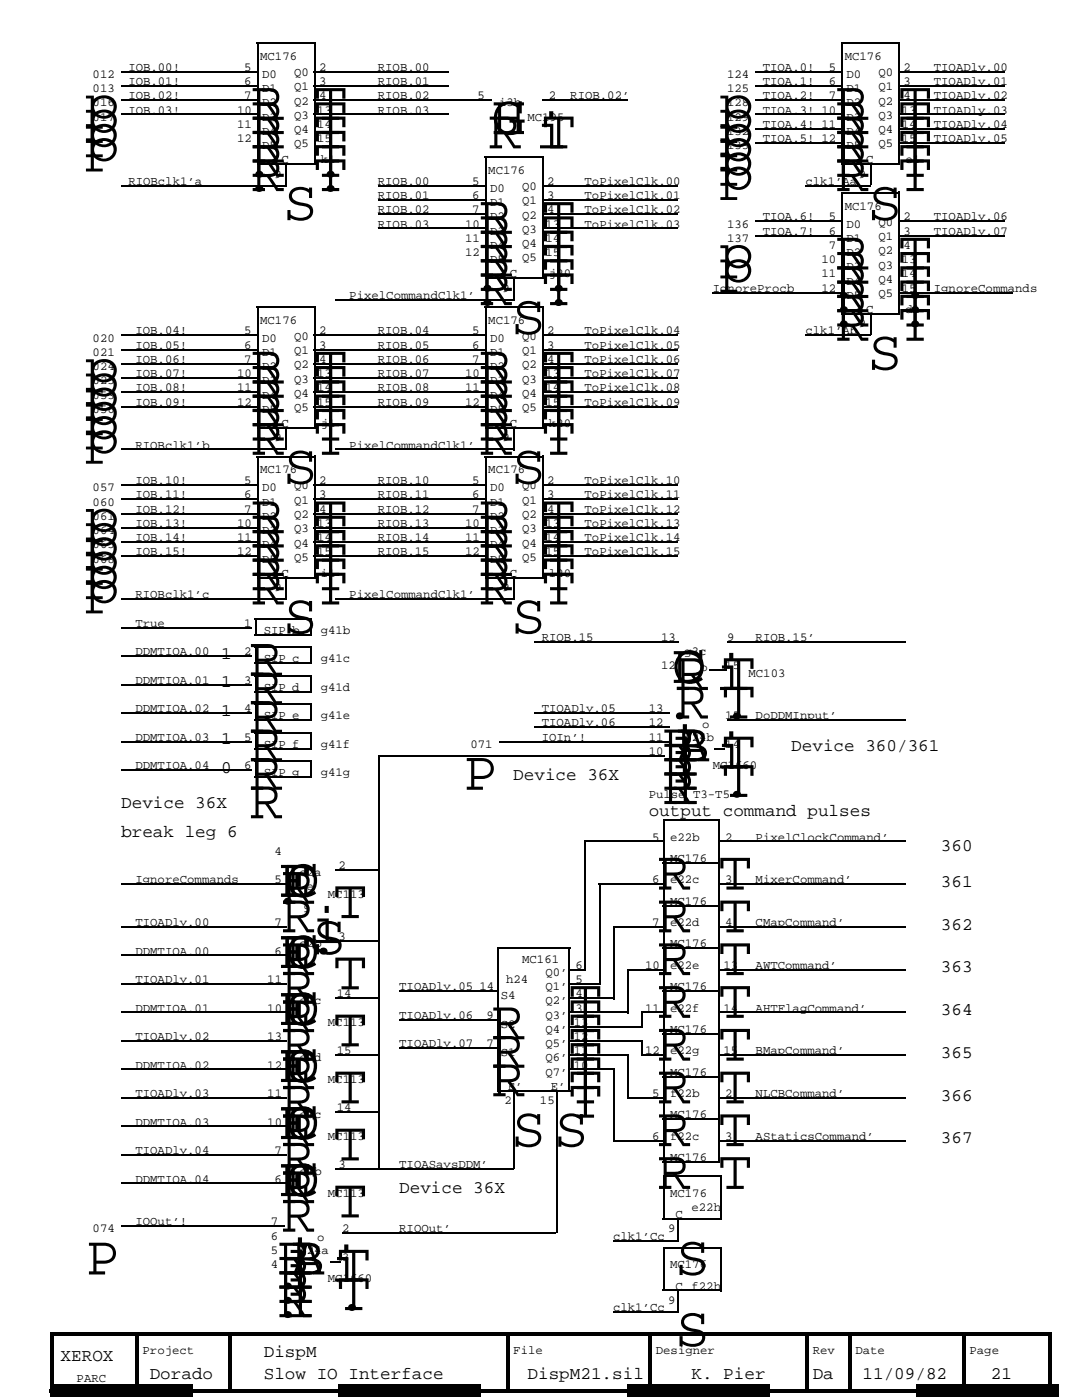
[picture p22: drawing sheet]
<svg xmlns="http://www.w3.org/2000/svg" width="216mm" height="279mm" viewBox="0 0 216 279" stroke-linecap="round" stroke-linejoin="round" font-family="sans-serif">
<defs><g id="words">
<g font-size="11.3">
<text x="17.1" y="23.9">p</text>
<text x="50.1" y="23.9">R</text>
<text x="62.6" y="23.9">T</text>
<text x="143.7" y="23.9">p</text>
<text x="166.8" y="23.9">R T</text>
<text x="17.1" y="26.8">p</text>
<text x="17.1" y="29.6">p</text>
<text x="50.1" y="29.6">R</text>
<text x="50.1" y="26.8">R</text>
<text x="62.6" y="29.6">T</text>
<text x="62.6" y="26.8">T</text>
<text x="97.4" y="29.6">R i</text>
<text x="98.1" y="26.8">H</text>
<text x="98.1" y="26.8">G</text>
<text x="108.1" y="29.6">T</text>
<text x="143.7" y="29.6">p</text>
<text x="143.7" y="26.8">p</text>
<text x="166.8" y="29.6">R T</text>
<text x="166.8" y="26.8">R T</text>
<text x="17.1" y="32.5">p</text>
<text x="48.4" y="35.3">.R</text>
<text x="50.1" y="32.4">R</text>
<text x="62.6" y="35.3">.</text>
<text x="62.6" y="35.3">T</text>
<text x="62.6" y="32.4">T</text>
<text x="143.7" y="35.3">p</text>
<text x="143.7" y="32.5">p</text>
<text x="166.8" y="35.3">R</text>
<text x="166.8" y="32.4">R T</text>
<text x="179.2" y="35.3">T</text>
<text x="48.4" y="38.1">.R .</text>
<text x="62.6" y="38.1">T</text>
<text x="143.7" y="38.1">p</text>
<text x="166.8" y="38.1">R T</text>
<text x="56.5" y="43.8">S</text>
<text x="95.7" y="46.7">R T</text>
<text x="173.2" y="43.8">S</text>
<text x="95.7" y="52.4">R T</text>
<text x="95.7" y="49.5">R T</text>
<text x="143.7" y="53.8">p</text>
<text x="166.8" y="53.8">R T</text>
<text x="93.9" y="58.1">.R</text>
<text x="95.7" y="55.2">R T</text>
<text x="108.1" y="58.1">.</text>
<text x="108.1" y="58.1">T</text>
<text x="143.7" y="56.6">p</text>
<text x="165" y="59.5">. T</text>
<text x="166.8" y="59.5">R .</text>
<text x="166.8" y="56.6">R T</text>
<text x="93.9" y="60.9">.R .</text>
<text x="108.1" y="60.9">T</text>
<text x="165" y="62.3">. T</text>
<text x="165" y="65.2">.R</text>
<text x="166.8" y="62.3">R .</text>
<text x="179.2" y="65.2">.</text>
<text x="179.2" y="65.2">T</text>
<text x="102.1" y="66.6">S</text>
<text x="166.8" y="68">R T</text>
<text x="17.1" y="76.6">p</text>
<text x="50.1" y="76.6">R</text>
<text x="62.6" y="76.6">T</text>
<text x="95.7" y="76.5">R T</text>
<text x="173.2" y="73.7">S</text>
<text x="17.1" y="79.4">p</text>
<text x="17.1" y="82.2">p</text>
<text x="50.1" y="82.2">R</text>
<text x="50.1" y="79.4">R</text>
<text x="62.6" y="82.2">T</text>
<text x="62.6" y="79.4">T</text>
<text x="95.7" y="82.2">R T</text>
<text x="95.7" y="79.4">R T</text>
<text x="17.1" y="87.9">p</text>
<text x="17.1" y="85.1">p</text>
<text x="50.1" y="87.9">R</text>
<text x="50.1" y="85.1">R</text>
<text x="62.6" y="87.9">T</text>
<text x="62.6" y="85.1">T</text>
<text x="95.7" y="87.9">R</text>
<text x="95.7" y="85.1">R T</text>
<text x="108.1" y="87.9">T</text>
<text x="17.1" y="90.8">p</text>
<text x="50.1" y="90.8">R T</text>
<text x="95.7" y="90.8">R T</text>
<text x="56.5" y="96.5">S</text>
<text x="102.1" y="96.5">S</text>
<text x="17.1" y="106.4">p</text>
<text x="50.1" y="106.4">R</text>
<text x="62.6" y="106.4">T</text>
<text x="95.7" y="106.4">R T</text>
<text x="17.1" y="109.3">p</text>
<text x="17.1" y="112.1">p</text>
<text x="50.1" y="112.1">R</text>
<text x="50.1" y="109.3">R</text>
<text x="62.6" y="112.1">T</text>
<text x="62.6" y="109.3">T</text>
<text x="95.7" y="112.1">R T</text>
<text x="95.7" y="109.3">R T</text>
<text x="17.1" y="114.9">p</text>
<text x="17.1" y="117.8">p</text>
<text x="50.1" y="117.8">R</text>
<text x="50.1" y="114.9">R</text>
<text x="62.6" y="117.8">T</text>
<text x="62.6" y="115">T</text>
<text x="95.7" y="117.8">R</text>
<text x="95.7" y="115">R T</text>
<text x="108.1" y="117.8">T</text>
<text x="17.1" y="120.6">p</text>
<text x="50.1" y="120.6">R T</text>
<text x="95.7" y="120.6">R T</text>
<text x="56.5" y="126.3">S</text>
<text x="102.1" y="126.3">S</text>
<text x="49.8" y="134.9">R</text>
<text x="134.1" y="136.3">C T</text>
<text x="134.1" y="136.3">D</text>
<text x="134.8" y="137.7">Ri</text>
<text x="49.8" y="140.6">R</text>
<text x="132.3" y="143.4">.R .</text>
<text x="144" y="143.4">T</text>
<text x="49.8" y="146.3">R</text>
<text x="49.8" y="151.9">R</text>
<text x="132.3" y="151.9">RAi</text>
<text x="132.3" y="154.8">R</text>
<text x="133.3" y="154.8">i</text>
<text x="133.3" y="151.9">i</text>
<text x="134.8" y="151.9">B T</text>
<text x="49.8" y="157.6">R</text>
<text x="92.5" y="157.6">P</text>
<text x="132.3" y="157.6">R</text>
<text x="132.3" y="160.5">R</text>
<text x="133.3" y="160.5">i .</text>
<text x="133.3" y="157.6">i T</text>
<text x="49.8" y="163.3">R</text>
<text x="55.5" y="179">E</text>
<text x="55.5" y="179">F</text>
<text x="56.9" y="179">C</text>
<text x="56.9" y="179">D</text>
<text x="131.2" y="177.5">R T</text>
<text x="54" y="180.4">.R</text>
<text x="66.5" y="183.2">T</text>
<text x="56.2" y="186.1">Ri</text>
<text x="61.2" y="190.3">.</text>
<text x="62.2" y="190.3">S</text>
<text x="131.2" y="186.1">R T</text>
<text x="55.5" y="193.2">E</text>
<text x="55.5" y="193.2">F</text>
<text x="56.2" y="194.6">R</text>
<text x="56.9" y="193.2">C</text>
<text x="56.9" y="193.2">D</text>
<text x="66.5" y="197.5">T</text>
<text x="131.2" y="194.6">R T</text>
<text x="56.2" y="200.3">R</text>
<text x="113.4" y="203.1">T</text>
<text x="131.2" y="203.1">R T</text>
<text x="55.5" y="204.6">E</text>
<text x="55.5" y="204.6">F</text>
<text x="56.2" y="206">R</text>
<text x="56.9" y="204.6">C</text>
<text x="56.9" y="204.6">D</text>
<text x="66.5" y="208.8">T</text>
<text x="98.1" y="207.4">R</text>
<text x="113.4" y="206">T</text>
<text x="113.4" y="208.8">T</text>
<text x="55.5" y="215.9">E</text>
<text x="55.5" y="215.9">F</text>
<text x="56.2" y="211.7">R</text>
<text x="56.9" y="215.9">C</text>
<text x="56.9" y="215.9">D</text>
<text x="98.1" y="213.1">R</text>
<text x="113.4" y="211.7">T</text>
<text x="113.4" y="214.5">T</text>
<text x="131.2" y="211.7">R T</text>
<text x="56.2" y="217.4">R</text>
<text x="66.5" y="220.2">T</text>
<text x="98.1" y="218.8">R</text>
<text x="113.4" y="217.4">T</text>
<text x="113.4" y="220.2">T</text>
<text x="131.2" y="220.2">R T</text>
<text x="55.5" y="227.3">E</text>
<text x="55.5" y="227.3">F</text>
<text x="56.2" y="223.1">R</text>
<text x="56.9" y="227.3">C</text>
<text x="56.9" y="227.3">D</text>
<text x="113.4" y="223.1">T</text>
<text x="56.2" y="228.7">R</text>
<text x="66.5" y="231.6">T</text>
<text x="102.1" y="228.7">SS</text>
<text x="131.2" y="228.7">R T</text>
<text x="55.5" y="238.7">E</text>
<text x="55.5" y="238.7">F</text>
<text x="56.2" y="234.4">R</text>
<text x="56.9" y="238.7">C</text>
<text x="56.9" y="238.7">D</text>
<text x="131.2" y="237.3">R T</text>
<text x="56.2" y="240.1">R</text>
<text x="56.2" y="245.8">R</text>
<text x="66.5" y="243">T</text>
<text x="17.1" y="254.3">P</text>
<text x="54.1" y="257.2">.i</text>
<text x="55.5" y="257.2">R</text>
<text x="55.5" y="254.4">RAi</text>
<text x="56.5" y="254.4">i</text>
<text x="58" y="254.4">B T</text>
<text x="134.8" y="254.4">S</text>
<text x="54" y="262.9">.i T</text>
<text x="54.1" y="260">.i .</text>
<text x="55.5" y="262.9">R</text>
<text x="55.5" y="260">R</text>
<text x="134.8" y="268.6">S</text>
</g>
<g font-size="3.5">
<text x="44.1" y="131.5">1</text>
<text x="44.1" y="137.2">1</text>
<text x="44.1" y="142.8">1</text>
<text x="44.1" y="148.5">1</text>
<text x="157.9" y="150">Device 360/361</text>
<text x="44.1" y="154.2">0</text>
<text x="102.4" y="155.7">Device 36X</text>
<text x="24.2" y="161.3">Device 36X</text>
<text x="24.2" y="167">break leg 6</text>
<text x="129.4" y="162.8">output command pulses</text>
<text x="187.8" y="169.9">360</text>
<text x="187.8" y="177">361</text>
<text x="187.8" y="185.5">362</text>
<text x="187.8" y="194.1">363</text>
<text x="187.8" y="202.6">364</text>
<text x="187.8" y="211.1">365</text>
<text x="187.8" y="219.7">366</text>
<text x="187.8" y="228.2">367</text>
<text x="79.7" y="238.1">Device 36X</text>
<text x="12.1" y="271.6">XEROX</text>
<text x="29.9" y="275.1">Dorado</text>
<text x="52.6" y="270.9">DispM</text>
<text x="52.6" y="275.1">Slow IO Interface</text>
<text x="105.3" y="275.1">DispM21.sil</text>
<text x="138" y="275.1">K. Pier</text>
<text x="162.2" y="275.1">Da</text>
<text x="172.1" y="275.1">11/09/82</text>
<text x="197.7" y="275.1">21</text>
</g>
<g font-size="2.5">
<text x="51.9" y="12">MC176</text>
<text x="168.6" y="12">MC176</text>
<text x="18.5" y="15.5">012</text>
<text x="25.6" y="14.1">IOB.00!</text>
<text x="25.6" y="17">IOB.01!</text>
<text x="48.7" y="17">6</text>
<text x="48.7" y="14.1">5</text>
<text x="52.3" y="15.5">D0</text>
<text x="58.7" y="15.2">Q0</text>
<text x="63.7" y="17">3</text>
<text x="63.7" y="14.1">2</text>
<text x="75.4" y="14.1">RIOB.00</text>
<text x="75.4" y="17">RIOB.01</text>
<text x="145.1" y="15.5">124</text>
<text x="152.2" y="14.1">TIOA.0!</text>
<text x="152.2" y="17">TIOA.1!</text>
<text x="165.4" y="17">6</text>
<text x="165.4" y="14.1">5</text>
<text x="168.9" y="15.5">D0</text>
<text x="175.3" y="15.2">Q0</text>
<text x="180.3" y="17">3</text>
<text x="180.3" y="14.1">2</text>
<text x="186.3" y="17">TIOADly.01</text>
<text x="186.3" y="14.1">TIOADly.00</text>
<text x="18.5" y="18.4">013</text>
<text x="18.5" y="21.2">016</text>
<text x="25.6" y="19.8">IOB.02!</text>
<text x="25.6" y="22.7">IOB.03!</text>
<text x="47.3" y="22.7">10</text>
<text x="48.7" y="19.8">7</text>
<text x="52.3" y="21.2">D2</text>
<text x="52.3" y="18.4">D1</text>
<text x="58.7" y="23.7">Q3</text>
<text x="58.7" y="20.9">Q2</text>
<text x="58.7" y="18">Q1</text>
<text x="63.3" y="22.7">13</text>
<text x="63.7" y="19.8">4</text>
<text x="75.4" y="19.8">RIOB.02</text>
<text x="75.4" y="22.7">RIOB.03</text>
<text x="95.3" y="19.8">5</text>
<text x="99.6" y="21.2">i3h</text>
<text x="109.5" y="19.8">2</text>
<text x="113.8" y="19.8">RIOB.02’</text>
<text x="145.1" y="18.4">125</text>
<text x="145.1" y="21.2">128</text>
<text x="152.2" y="19.8">TIOA.2!</text>
<text x="152.2" y="22.7">TIOA.3! 10</text>
<text x="165.4" y="19.8">7</text>
<text x="168.9" y="21.2">D2</text>
<text x="168.9" y="18.4">D1</text>
<text x="175.3" y="23.7">Q3</text>
<text x="175.3" y="20.9">Q2</text>
<text x="175.3" y="18">Q1</text>
<text x="179.9" y="22.7">13</text>
<text x="180.3" y="19.8">4</text>
<text x="186.3" y="19.8">TIOADly.02</text>
<text x="186.3" y="22.7">TIOADly.03</text>
<text x="18.5" y="24.1">017</text>
<text x="47.3" y="28.4">12</text>
<text x="47.3" y="25.5">11</text>
<text x="52.3" y="29.8">D5</text>
<text x="52.3" y="26.9">D4</text>
<text x="52.3" y="24.1">D3</text>
<text x="58.7" y="29.4">Q5</text>
<text x="58.7" y="26.6">Q4</text>
<text x="63.3" y="28.4">15</text>
<text x="63.3" y="25.5">14</text>
<text x="105.3" y="24.1">MC195</text>
<text x="145.1" y="24.1">129</text>
<text x="145.1" y="26.9">132</text>
<text x="145.1" y="29.8">133</text>
<text x="152.2" y="25.5">TIOA.4! 11</text>
<text x="152.2" y="28.3">TIOA.5! 12</text>
<text x="168.9" y="29.8">D5</text>
<text x="168.9" y="26.9">D4</text>
<text x="168.9" y="24.1">D3</text>
<text x="175.3" y="29.4">Q5</text>
<text x="175.3" y="26.6">Q4</text>
<text x="179.9" y="28.4">15</text>
<text x="179.9" y="25.5">14</text>
<text x="186.3" y="25.5">TIOADly.04</text>
<text x="186.3" y="28.3">TIOADly.05</text>
<text x="54.8" y="35.5">9</text>
<text x="56.2" y="32.6">C</text>
<text x="64" y="32.6">k1</text>
<text x="97.4" y="34.7">MC176</text>
<text x="171.4" y="35.5">9</text>
<text x="172.8" y="32.6">C</text>
<text x="180.6" y="32.6">e1</text>
<text x="25.6" y="36.9">RIOBclk1’a</text>
<text x="75.4" y="39.7">RIOB.01</text>
<text x="75.4" y="36.9">RIOB.00</text>
<text x="94.2" y="36.9">5</text>
<text x="94.2" y="39.7">6</text>
<text x="97.8" y="41.1">D1</text>
<text x="97.8" y="38.3">D0</text>
<text x="104.2" y="40.8">Q1</text>
<text x="104.2" y="37.9">Q0</text>
<text x="109.2" y="36.9">2</text>
<text x="109.2" y="39.7">3</text>
<text x="116.6" y="36.9">ToPixelClk.00</text>
<text x="116.6" y="39.7">ToPixelClk.01</text>
<text x="160.7" y="36.9">clk1’Aa</text>
<text x="168.6" y="41.9">MC176</text>
<text x="75.4" y="45.4">RIOB.03</text>
<text x="75.4" y="42.6">RIOB.02</text>
<text x="92.8" y="45.4">10</text>
<text x="94.2" y="42.6">7</text>
<text x="97.8" y="46.8">D3</text>
<text x="97.8" y="44">D2</text>
<text x="104.2" y="46.5">Q3</text>
<text x="104.2" y="43.6">Q2</text>
<text x="108.8" y="45.4">13</text>
<text x="109.2" y="42.6">4</text>
<text x="116.6" y="42.6">ToPixelClk.02</text>
<text x="116.6" y="45.4">ToPixelClk.03</text>
<text x="145.1" y="45.4">136</text>
<text x="152.2" y="44">TIOA.6!</text>
<text x="152.2" y="46.8">TIOA.7!</text>
<text x="165.4" y="46.8">6</text>
<text x="165.4" y="44">5</text>
<text x="168.9" y="45.4">D0</text>
<text x="175.3" y="47.9">Q1</text>
<text x="175.3" y="45.1">Q0</text>
<text x="180.3" y="46.8">3</text>
<text x="180.3" y="44">2</text>
<text x="186.3" y="44">TIOADly.06</text>
<text x="186.3" y="46.8">TIOADly.07</text>
<text x="92.8" y="48.3">11</text>
<text x="92.8" y="51.1">12</text>
<text x="97.8" y="52.5">D5</text>
<text x="97.8" y="49.7">D4</text>
<text x="104.2" y="52.2">Q5</text>
<text x="104.2" y="49.3">Q4</text>
<text x="108.8" y="51.1">15</text>
<text x="108.8" y="48.3">14</text>
<text x="145.1" y="48.3">137</text>
<text x="163.9" y="52.5">10</text>
<text x="165.4" y="49.7">7</text>
<text x="168.9" y="53.9">D3</text>
<text x="168.9" y="51.1">D2</text>
<text x="168.9" y="48.3">D1</text>
<text x="175.3" y="53.6">Q3</text>
<text x="175.3" y="50.7">Q2</text>
<text x="179.9" y="52.5">13</text>
<text x="180.3" y="49.7">4</text>
<text x="69.7" y="59.6">PixelCommandClk1’</text>
<text x="100.3" y="58.2">9</text>
<text x="101.7" y="55.4">C</text>
<text x="109.5" y="55.4">j20</text>
<text x="142.2" y="58.2">IgnoreProcb</text>
<text x="163.9" y="58.2">12</text>
<text x="163.9" y="55.4">11</text>
<text x="168.9" y="59.6">D5</text>
<text x="168.9" y="56.8">D4</text>
<text x="175.3" y="59.3">Q5</text>
<text x="175.3" y="56.4">Q4</text>
<text x="179.9" y="58.2">15</text>
<text x="179.9" y="55.4">14</text>
<text x="186.3" y="58.2">IgnoreCommands</text>
<text x="51.9" y="64.6">MC176</text>
<text x="97.4" y="64.6">MC176</text>
<text x="171.4" y="65.3">9</text>
<text x="172.8" y="62.5">C</text>
<text x="180.6" y="62.5">d1</text>
<text x="18.5" y="71">021</text>
<text x="18.5" y="68.2">020</text>
<text x="27" y="66.7">IOB.04!</text>
<text x="27" y="69.6">IOB.05!</text>
<text x="48.7" y="69.6">6</text>
<text x="48.7" y="66.8">5</text>
<text x="52.3" y="71">D1</text>
<text x="52.3" y="68.2">D0</text>
<text x="58.7" y="70.7">Q1</text>
<text x="58.7" y="67.8">Q0</text>
<text x="63.7" y="69.6">3</text>
<text x="63.7" y="66.8">2</text>
<text x="75.4" y="66.7">RIOB.04</text>
<text x="75.4" y="69.6">RIOB.05</text>
<text x="94.2" y="69.6">6</text>
<text x="94.2" y="66.8">5</text>
<text x="97.8" y="71">D1</text>
<text x="97.8" y="68.2">D0</text>
<text x="104.2" y="70.7">Q1</text>
<text x="104.2" y="67.8">Q0</text>
<text x="109.2" y="69.6">3</text>
<text x="109.2" y="66.8">2</text>
<text x="116.6" y="66.7">ToPixelClk.04</text>
<text x="116.6" y="69.6">ToPixelClk.05</text>
<text x="160.7" y="66.7">clk1’Ab</text>
<text x="18.5" y="73.9">024</text>
<text x="18.5" y="76.7">025</text>
<text x="27" y="72.4">IOB.06!</text>
<text x="27" y="75.3">IOB.07!</text>
<text x="47.3" y="75.3">10</text>
<text x="48.7" y="72.4">7</text>
<text x="52.3" y="76.7">D3</text>
<text x="52.3" y="73.9">D2</text>
<text x="58.7" y="76.4">Q3</text>
<text x="58.7" y="73.5">Q2</text>
<text x="63.3" y="75.3">13</text>
<text x="63.7" y="72.4">4</text>
<text x="75.4" y="72.4">RIOB.06</text>
<text x="75.4" y="75.3">RIOB.07</text>
<text x="92.8" y="75.3">10</text>
<text x="94.2" y="72.4">7</text>
<text x="97.8" y="76.7">D3</text>
<text x="97.8" y="73.9">D2</text>
<text x="104.2" y="76.3">Q3</text>
<text x="104.2" y="73.5">Q2</text>
<text x="108.8" y="75.3">13</text>
<text x="109.2" y="72.4">4</text>
<text x="116.6" y="72.4">ToPixelClk.06</text>
<text x="116.6" y="75.3">ToPixelClk.07</text>
<text x="18.5" y="79.5">053</text>
<text x="18.5" y="82.4">056</text>
<text x="27" y="78.1">IOB.08!</text>
<text x="27" y="81">IOB.09!</text>
<text x="47.3" y="81">12</text>
<text x="47.3" y="78.1">11</text>
<text x="52.3" y="82.4">D5</text>
<text x="52.3" y="79.6">D4</text>
<text x="58.7" y="82">Q5</text>
<text x="58.7" y="79.2">Q4</text>
<text x="63.3" y="81">15</text>
<text x="63.3" y="78.1">14</text>
<text x="75.4" y="78.1">RIOB.08</text>
<text x="75.4" y="81">RIOB.09</text>
<text x="92.8" y="81">12</text>
<text x="92.8" y="78.1">11</text>
<text x="97.8" y="82.4">D5</text>
<text x="97.8" y="79.5">D4</text>
<text x="104.2" y="82">Q5</text>
<text x="104.2" y="79.2">Q4</text>
<text x="108.8" y="81">15</text>
<text x="108.8" y="78.1">14</text>
<text x="116.6" y="78.1">ToPixelClk.08</text>
<text x="116.6" y="81">ToPixelClk.09</text>
<text x="27" y="89.5">RIOBclk1’b</text>
<text x="54.8" y="88.1">9</text>
<text x="56.2" y="85.2">C</text>
<text x="64" y="85.2">j1</text>
<text x="69.7" y="89.5">PixelCommandClk1’</text>
<text x="100.3" y="88.1">9</text>
<text x="101.7" y="85.2">C</text>
<text x="109.5" y="85.2">k20</text>
<text x="51.9" y="94.5">MC176</text>
<text x="97.4" y="94.5">MC176</text>
<text x="18.5" y="98">057</text>
<text x="18.5" y="100.9">060</text>
<text x="27" y="96.6">IOB.10!</text>
<text x="27" y="99.5">IOB.11!</text>
<text x="48.7" y="99.5">6</text>
<text x="48.7" y="96.6">5</text>
<text x="52.3" y="100.9">D1</text>
<text x="52.3" y="98">D0</text>
<text x="58.7" y="100.5">Q1</text>
<text x="58.7" y="97.7">Q0</text>
<text x="63.7" y="99.5">3</text>
<text x="63.7" y="96.6">2</text>
<text x="75.4" y="96.6">RIOB.10</text>
<text x="75.4" y="99.5">RIOB.11</text>
<text x="94.2" y="99.5">6</text>
<text x="94.2" y="96.6">5</text>
<text x="97.8" y="100.9">D1</text>
<text x="97.8" y="98">D0</text>
<text x="104.2" y="100.5">Q1</text>
<text x="104.2" y="97.7">Q0</text>
<text x="109.2" y="99.5">3</text>
<text x="109.2" y="96.6">2</text>
<text x="116.6" y="96.6">ToPixelClk.10</text>
<text x="116.6" y="99.5">ToPixelClk.11</text>
<text x="18.5" y="103.7">061</text>
<text x="18.5" y="106.6">064</text>
<text x="27" y="102.3">IOB.12!</text>
<text x="27" y="105.2">IOB.13!</text>
<text x="27" y="108">IOB.14!</text>
<text x="47.3" y="105.2">10</text>
<text x="48.7" y="102.3">7</text>
<text x="52.3" y="106.6">D3</text>
<text x="52.3" y="103.7">D2</text>
<text x="58.7" y="106.2">Q3</text>
<text x="58.7" y="103.4">Q2</text>
<text x="63.3" y="105.2">13</text>
<text x="63.7" y="102.3">4</text>
<text x="75.4" y="102.3">RIOB.12</text>
<text x="75.4" y="105.2">RIOB.13</text>
<text x="75.4" y="108">RIOB.14</text>
<text x="92.8" y="105.2">10</text>
<text x="94.2" y="102.3">7</text>
<text x="97.8" y="106.6">D3</text>
<text x="97.8" y="103.7">D2</text>
<text x="104.2" y="106.2">Q3</text>
<text x="104.2" y="103.4">Q2</text>
<text x="108.8" y="105.2">13</text>
<text x="109.2" y="102.3">4</text>
<text x="116.6" y="102.3">ToPixelClk.12</text>
<text x="116.6" y="105.2">ToPixelClk.13</text>
<text x="116.6" y="108">ToPixelClk.14</text>
<text x="18.5" y="109.4">065</text>
<text x="18.5" y="112.3">068</text>
<text x="27" y="110.8">IOB.15!</text>
<text x="47.3" y="110.9">12</text>
<text x="47.3" y="108">11</text>
<text x="52.3" y="112.3">D5</text>
<text x="52.3" y="109.4">D4</text>
<text x="58.7" y="111.9">Q5</text>
<text x="58.7" y="109.1">Q4</text>
<text x="63.3" y="110.9">15</text>
<text x="63.3" y="108">14</text>
<text x="75.4" y="110.8">RIOB.15</text>
<text x="92.8" y="110.9">12</text>
<text x="92.8" y="108">11</text>
<text x="97.8" y="112.3">D5</text>
<text x="97.8" y="109.4">D4</text>
<text x="104.2" y="111.9">Q5</text>
<text x="104.2" y="109.1">Q4</text>
<text x="108.8" y="110.9">15</text>
<text x="108.8" y="108">14</text>
<text x="116.6" y="110.8">ToPixelClk.15</text>
<text x="27" y="119.4">RIOBclk1’c</text>
<text x="54.8" y="118">9</text>
<text x="56.2" y="115.1">C</text>
<text x="64" y="115.1">i1</text>
<text x="69.7" y="119.4">PixelCommandClk1’</text>
<text x="100.3" y="118">9</text>
<text x="101.7" y="115.1">C</text>
<text x="109.5" y="115.1">l20</text>
<text x="27" y="125.1">True</text>
<text x="48.7" y="125.1">1</text>
<text x="27" y="130.8">DDMTIOA.00</text>
<text x="48.7" y="130.8">2</text>
<text x="52.6" y="126.5">SIP b</text>
<text x="64" y="126.5">g41b</text>
<text x="108.1" y="127.9">RIOB.15</text>
<text x="131.9" y="127.9">13</text>
<text x="136.6" y="130.8">g3c</text>
<text x="145.1" y="127.9">9</text>
<text x="150.8" y="127.9">RIOB.15’</text>
<text x="27" y="136.5">DDMTIOA.01</text>
<text x="48.7" y="136.4">3</text>
<text x="52.6" y="132.2">SIP c</text>
<text x="52.6" y="137.9">SIP d</text>
<text x="64" y="132.2">g41c</text>
<text x="64" y="137.9">g41d</text>
<text x="131.9" y="133.6">12</text>
<text x="139.8" y="134">o</text>
<text x="144.7" y="133.6">15</text>
<text x="149.4" y="135">MC103</text>
<text x="27" y="142.1">DDMTIOA.02</text>
<text x="48.7" y="142.1">4</text>
<text x="52.6" y="143.6">SIP e</text>
<text x="64" y="143.6">g41e</text>
<text x="108.1" y="142.1">TIOADly.05</text>
<text x="129.4" y="142.1">13</text>
<text x="144.7" y="143.6">15</text>
<text x="150.8" y="143.6">DoDDMInput’</text>
<text x="27" y="147.8">DDMTIOA.03</text>
<text x="48.7" y="147.8">5</text>
<text x="52.6" y="149.3">SIP f</text>
<text x="64" y="149.3">g41f</text>
<text x="93.9" y="149.3">071</text>
<text x="108.1" y="145">TIOADly.06</text>
<text x="108.1" y="147.8">IOIn’!</text>
<text x="129.4" y="145">12</text>
<text x="129.4" y="147.8">11</text>
<text x="136.5" y="147.8">g24b</text>
<text x="140.1" y="145.3">o</text>
<text x="144.7" y="149.3">14</text>
<text x="27" y="153.5">DDMTIOA.04</text>
<text x="48.7" y="153.5">6</text>
<text x="52.6" y="154.9">SIP g</text>
<text x="64" y="154.9">g41g</text>
<text x="129.4" y="150.7">10</text>
<text x="142.2" y="153.5">MC1660</text>
<text x="129.4" y="159.2">Pulse T3-T5</text>
<text x="130.2" y="167.7">5</text>
<text x="133.7" y="167.7">e22b</text>
<text x="144.7" y="167.7">2</text>
<text x="150.8" y="167.7">PixelClockCommand’</text>
<text x="54.8" y="170.6">4</text>
<text x="67.6" y="173.4">2</text>
<text x="133.7" y="172">MC176</text>
<text x="27" y="176.3">IgnoreCommands</text>
<text x="54.8" y="176.3">5</text>
<text x="59.7" y="174.8">e2a</text>
<text x="61.2" y="177.7">e</text>
<text x="65.4" y="179.1">MC113</text>
<text x="130.2" y="176.3">6</text>
<text x="133.7" y="176.3">e22c</text>
<text x="144.7" y="176.3">3</text>
<text x="150.8" y="176.3">MixerCommand’</text>
<text x="27" y="184.8">TIOADly.00</text>
<text x="54.8" y="184.8">7</text>
<text x="60.5" y="182">9</text>
<text x="130.2" y="184.8">7</text>
<text x="133.7" y="180.5">MC176</text>
<text x="133.7" y="184.8">e22d</text>
<text x="144.7" y="184.8">4</text>
<text x="150.8" y="184.8">CMapCommand’</text>
<text x="27" y="190.5">DDMTIOA.00</text>
<text x="54.8" y="190.5">6</text>
<text x="59.7" y="189.1">e2b</text>
<text x="67.6" y="187.7">3</text>
<text x="133.7" y="189.1">MC176</text>
<text x="27" y="196.2">TIOADly.01</text>
<text x="53.3" y="196.2">11</text>
<text x="79.7" y="197.6">TIOADly.05</text>
<text x="95.7" y="197.6">14</text>
<text x="101" y="196.2">h24</text>
<text x="104.2" y="192.3">MC161</text>
<text x="108.8" y="197.6">Q1’</text>
<text x="108.8" y="194.8">Q0’</text>
<text x="114.9" y="193.3">6</text>
<text x="114.9" y="196.2">5</text>
<text x="128.7" y="193.3">10</text>
<text x="133.7" y="197.6">MC176</text>
<text x="133.7" y="193.3">e22e</text>
<text x="144.4" y="193.3">13</text>
<text x="150.8" y="193.3">AWTCommand’</text>
<text x="27" y="201.9">DDMTIOA.01</text>
<text x="53.3" y="201.9">10</text>
<text x="59.7" y="200.5">e2c</text>
<text x="67.2" y="199">14</text>
<text x="79.7" y="203.3">TIOADly.06</text>
<text x="97.1" y="203.3">9</text>
<text x="99.9" y="199.4">S4</text>
<text x="108.8" y="203.3">Q3’</text>
<text x="108.8" y="200.5">Q2’</text>
<text x="114.9" y="201.9">3</text>
<text x="114.9" y="199">4</text>
<text x="128.7" y="201.9">11</text>
<text x="133.7" y="201.9">e22f</text>
<text x="144.4" y="201.9">14</text>
<text x="150.8" y="201.9">AHTFlagCommand’</text>
<text x="27" y="207.6">TIOADly.02</text>
<text x="53.3" y="207.6">13</text>
<text x="65.4" y="204.7">MC113</text>
<text x="79.7" y="209">TIOADly.07</text>
<text x="97.1" y="209">7</text>
<text x="99.9" y="205.1">S2</text>
<text x="108.8" y="209">Q5’</text>
<text x="108.8" y="206.2">Q4’</text>
<text x="114.5" y="204.7">13</text>
<text x="114.5" y="207.6">12</text>
<text x="133.7" y="206.1">MC176</text>
<text x="27" y="213.3">DDMTIOA.02</text>
<text x="53.3" y="213.3">12</text>
<text x="59.7" y="211.8">e2d</text>
<text x="67.2" y="210.4">15</text>
<text x="99.9" y="210.8">S1</text>
<text x="108.8" y="214.7">Q7’</text>
<text x="108.8" y="211.8">Q6’</text>
<text x="114.5" y="210.4">11</text>
<text x="114.5" y="213.3">10</text>
<text x="128.7" y="210.4">12</text>
<text x="133.7" y="214.7">MC176</text>
<text x="133.7" y="210.4">e22g</text>
<text x="144.4" y="210.4">15</text>
<text x="150.8" y="210.4">BMapCommand’</text>
<text x="27" y="219">TIOADly.03</text>
<text x="53.3" y="219">11</text>
<text x="65.4" y="216.1">MC113</text>
<text x="67.2" y="221.8">14</text>
<text x="100.6" y="220.4">2</text>
<text x="101.4" y="217.5">E’</text>
<text x="107.7" y="220.4">15</text>
<text x="109.9" y="217.5">E’</text>
<text x="130.2" y="219">5</text>
<text x="133.7" y="218.9">f22b</text>
<text x="144.7" y="219">2</text>
<text x="150.8" y="219">NLCBCommand’</text>
<text x="27" y="224.6">DDMTIOA.03</text>
<text x="53.3" y="224.6">10</text>
<text x="59.7" y="223.2">e3c</text>
<text x="65.4" y="227.5">MC113</text>
<text x="130.2" y="227.5">6</text>
<text x="133.7" y="223.2">MC176</text>
<text x="133.7" y="227.5">f22c</text>
<text x="144.7" y="227.5">3</text>
<text x="150.8" y="227.5">AStaticsCommand’</text>
<text x="27" y="230.3">TIOADly.04</text>
<text x="54.8" y="230.3">7</text>
<text x="67.6" y="233.2">3</text>
<text x="79.7" y="233.2">TIOASaysDDM’</text>
<text x="133.7" y="231.7">MC176</text>
<text x="27" y="236">DDMTIOA.04</text>
<text x="54.8" y="236">6</text>
<text x="59.7" y="234.6">e3b</text>
<text x="65.4" y="238.9">MC113</text>
<text x="133.7" y="238.9">MC176</text>
<text x="18.5" y="246">074</text>
<text x="27" y="244.5">IOOut’!</text>
<text x="54" y="244.6">7</text>
<text x="68.3" y="246">2</text>
<text x="79.7" y="246">RIOOut’</text>
<text x="133.4" y="246">9</text>
<text x="134.8" y="243.1">C</text>
<text x="138" y="241.7">e22h</text>
<text x="54" y="247.4">6</text>
<text x="54" y="250.2">5</text>
<text x="59.7" y="250.2">g24a</text>
<text x="63.3" y="247.8">o</text>
<text x="68.3" y="251.7">3</text>
<text x="122.3" y="247.4">clk1’Cc</text>
<text x="54" y="253.1">4</text>
<text x="65.4" y="255.9">MC1660</text>
<text x="133.7" y="253.1">MC176</text>
<text x="134.8" y="257.4">C</text>
<text x="138" y="257.3">f22h</text>
<text x="122.3" y="261.6">clk1’Cc</text>
<text x="133.4" y="260.2">9</text>
<text x="15.3" y="275.8">PARC</text>
<text x="28.5" y="270.2">Project</text>
<text x="102.4" y="270.2">File</text>
<text x="130.9" y="270.2">Designer</text>
<text x="162.2" y="270.2">Rev</text>
<text x="170.7" y="270.2">Date</text>
<text x="193.4" y="270.2">Page</text>
</g>
</g></defs>
<g fill="#000">
<path d="M10 276.2h28.4v2.5h-28.4zM10 265.9h199.8v.7h-199.8zM10 277.3h199.1v.7h-199.1zM10 265.9h.7v11.4h-.7zM27 265.9h.7v11.4h-.7zM45.5 265.9h.7v11.4h-.7zM67.6 276.2h28.4v2.5h-28.4zM101 265.9h.7v11.4h-.7zM125.2 276.2h28.4v2.5h-28.4zM129.4 265.9h.7v11.4h-.7zM160.7 265.9h.7v11.4h-.7zM169.3 265.9h.7v11.4h-.7z"/>
<path d="M182.8 276.2h28.4v2.5h-28.4zM192 265.9h.7v11.4h-.7zM209.1 265.9h.7v12.1h-.7z"/>
</g>
<g fill="none" stroke="#000" stroke-width=".36">
<path d="M24.2 14.3h27.4M24.2 17.1h27.4M24.2 20h27.4M51.2 8.6h11.4M51.4 8.4v24.6M62.6 14.3h27M62.6 17.1h27M62.6 20h35.5M62.8 8.4v24.2M108.1 20h17.1M150.8 14.3h17.4M150.8 17.1h17.4"/>
<path d="M150.8 20h17.4M167.8 8.6h11.4M168 8.4v24.6M179.2 14.3h21.4M179.2 17.1h21.4M179.2 20h21.4M179.4 8.4v24.2M24.2 22.8h27.4M24.2 37.1h33.1M51.2 32.8h11.7M57.1 32.6v4.3M62.6 22.8h27"/>
<path d="M75.4 37.1h21.7M75.4 39.9h21.7M96.7 31.4h11.4M96.9 31.2v24.5M108.1 37.1h27M108.1 39.9h27M108.3 31.2v24.2M150.8 22.8h17.4M150.8 28.5h17.4M150.8 25.7h17.4M160.7 37.1h13.2M167.8 32.8h11.8"/>
<path d="M167.8 38.5h11.4M168 38.3v24.5M173.7 32.6v4.3M179.2 22.8h21.4M179.2 28.5h21.4M179.2 25.7h21.4M179.4 38.3v24.2M66.9 59.8h35.5M75.4 42.7h21.7M75.4 45.6h21.7M96.7 55.6h11.8M102.6 55.4v4.6"/>
<path d="M108.1 42.7h27M108.1 45.6h27M142.2 58.4h26M150.8 44.2h17.4M150.8 47h17.4M179.2 44.2h21.4M179.2 47h21.4M179.2 58.4h22.8M24.2 66.9h27.4M24.2 69.8h27.4M24.2 78.3h27.4M24.2 75.5h27.4"/>
<path d="M24.2 72.6h27.4M51.2 61.2h11.4M51.4 61.1v24.5M62.6 66.9h34.1M62.6 69.8h34.1M62.6 78.3h34.1M62.6 75.5h34.1M62.6 72.6h34.1M62.8 61.1v24.1M96.7 61.2h11.4M96.9 61.1v24.5M108.1 66.9h27"/>
<path d="M108.1 69.8h27M108.1 78.3h27M108.1 75.5h27M108.1 72.6h27M108.3 61.1v24.1M160.7 66.9h13.2M167.8 62.7h11.8M173.7 62.5v4.2M24.2 96.8h27.4M24.2 81.2h27.4M24.2 89.7h33.1M24.2 99.6h27.4"/>
<path d="M51.2 85.4h11.7M51.2 91.1h11.4M51.4 90.9v24.6M57.1 85.2v4.3M62.6 96.8h34.1M62.6 81.2h34.1M62.6 99.6h34.1M62.8 90.9v24.2M66.9 89.7h35.5M96.7 85.4h11.8M96.7 91.1h11.4M96.9 90.9v24.6"/>
<path d="M102.6 85.3v4.6M108.1 96.8h27M108.1 81.2h27M108.1 99.6h27M108.3 90.9v24.2M24.2 102.5h27.4M24.2 105.3h27.4M24.2 108.2h27.4M24.2 119.6h33.1M24.2 111h27.4M51.2 115.3h11.7M57.1 115.1v4.3"/>
<path d="M62.6 102.5h34.1M62.6 105.3h34.1M62.6 108.2h34.1M62.6 111h34.1M66.9 119.6h35.5M96.7 115.3h11.8M102.6 115.1v4.6M108.1 102.5h27M108.1 105.3h27M108.1 108.2h27M108.1 111h27M24.2 125.3h25.9"/>
<path d="M24.2 130.9h25.9M24.2 136.6h25.9M50.9 123.5h11M50.9 126.7h11.3M50.9 129.2h11M50.9 132.4h11.3M50.9 134.8h11M50.9 138h11.3M51 123.3v3.6M51 129v3.5M51 134.7v3.5M62.1 123.3v3.6"/>
<path d="M62.1 129v3.5M62.1 134.7v3.5M106.7 128.1h28.8M141.5 133.8h3.6M145.1 128.1h35.6M24.2 142.3h25.9M24.2 148h25.9M24.2 153.7h25.9M50.9 149.4h11.3M50.9 140.5h11M50.9 143.7h11.3M50.9 146.2h11"/>
<path d="M50.9 151.9h11M50.9 155.1h11.3M51 140.4v3.5M51 146v3.6M51 151.7v3.6M62.1 140.4v3.5M62.1 146v3.6M62.1 151.7v3.6M75.4 150.8h57.2M75.6 150.7v82.5M99.6 148h34.1M106.7 145.2h27"/>
<path d="M106.7 142.3h27M142.6 149.4h2.1M145.1 143.7h35.6M24.2 176.5h33.1M66.9 173.6h8.5M116.6 167.9h15.7M116.8 167.7v26M119.5 176.5h12.8M119.7 176.3v20.3M132.3 163.7h11M132.3 172.2h11.4M132.5 163.5v68.6"/>
<path d="M143.5 163.5v68.2M143.7 176.5h37M143.7 167.9h37M24.2 185h33.1M24.2 190.7h33.1M24.2 196.4h33.1M66.9 199.2h8.5M66.9 187.8h8.5M79.7 197.8h19.9M99.2 189.3h14.6M99.4 189.1v28.8M113.6 189.1v28.8"/>
<path d="M113.8 196.4h5.7M113.8 199.2h8.5M113.8 193.5h2.8M122.3 185h10M122.5 184.8v14.6M125.2 193.5h7.1M125.4 193.3v8.9M132.3 189.3h11.4M132.3 197.8h11.4M132.3 180.7h11.4M143.7 185h37M143.7 193.5h37"/>
<path d="M24.2 202h33.1M24.2 207.7h33.1M24.2 213.4h33.1M24.2 219.1h33.1M66.9 210.6h8.5M79.7 203.5h19.9M79.7 209.2h19.9M99.2 217.7h14.6M102.6 217.5v15.7M111.1 217.5v28.5M113.8 202h11.4M113.8 207.7h14.2"/>
<path d="M113.8 213.4h8.5M113.8 210.6h11.4M113.8 204.9h14.2M122.5 213.3v14.2M125.2 219.1h7.1M125.4 210.4v8.6M128 202h4.3M128 210.6h4.3M128.2 201.9v3.2M128.2 207.6v2.8M132.3 206.3h11.4M132.3 214.9h11.4"/>
<path d="M143.7 202h37M143.7 219.1h37M143.7 210.6h37M24.2 224.8h33.1M24.2 230.5h33.1M24.2 236.2h33.1M66.9 222h8.5M66.9 233.4h35.5M122.3 227.7h10M132.3 234.8h11.7M132.3 223.4h11.4M132.3 231.9h11.4"/>
<path d="M132.5 234.6v8.5M143.7 227.7h37M143.9 234.6v8.9M24.2 244.7h32.7M65.8 251.8h2.1M68.3 246.2h42.7M122.3 247.6h13.2M132.3 243.3h11.4M132.3 257.5h11.4M132.3 249h11.7M132.5 248.8v8.6M135.3 243.1v4.3"/>
<path d="M135.3 257.4v4.2M143.9 248.8v8.9M122.3 261.8h13.2"/>
</g>
<use href="#words"/>
</svg>
